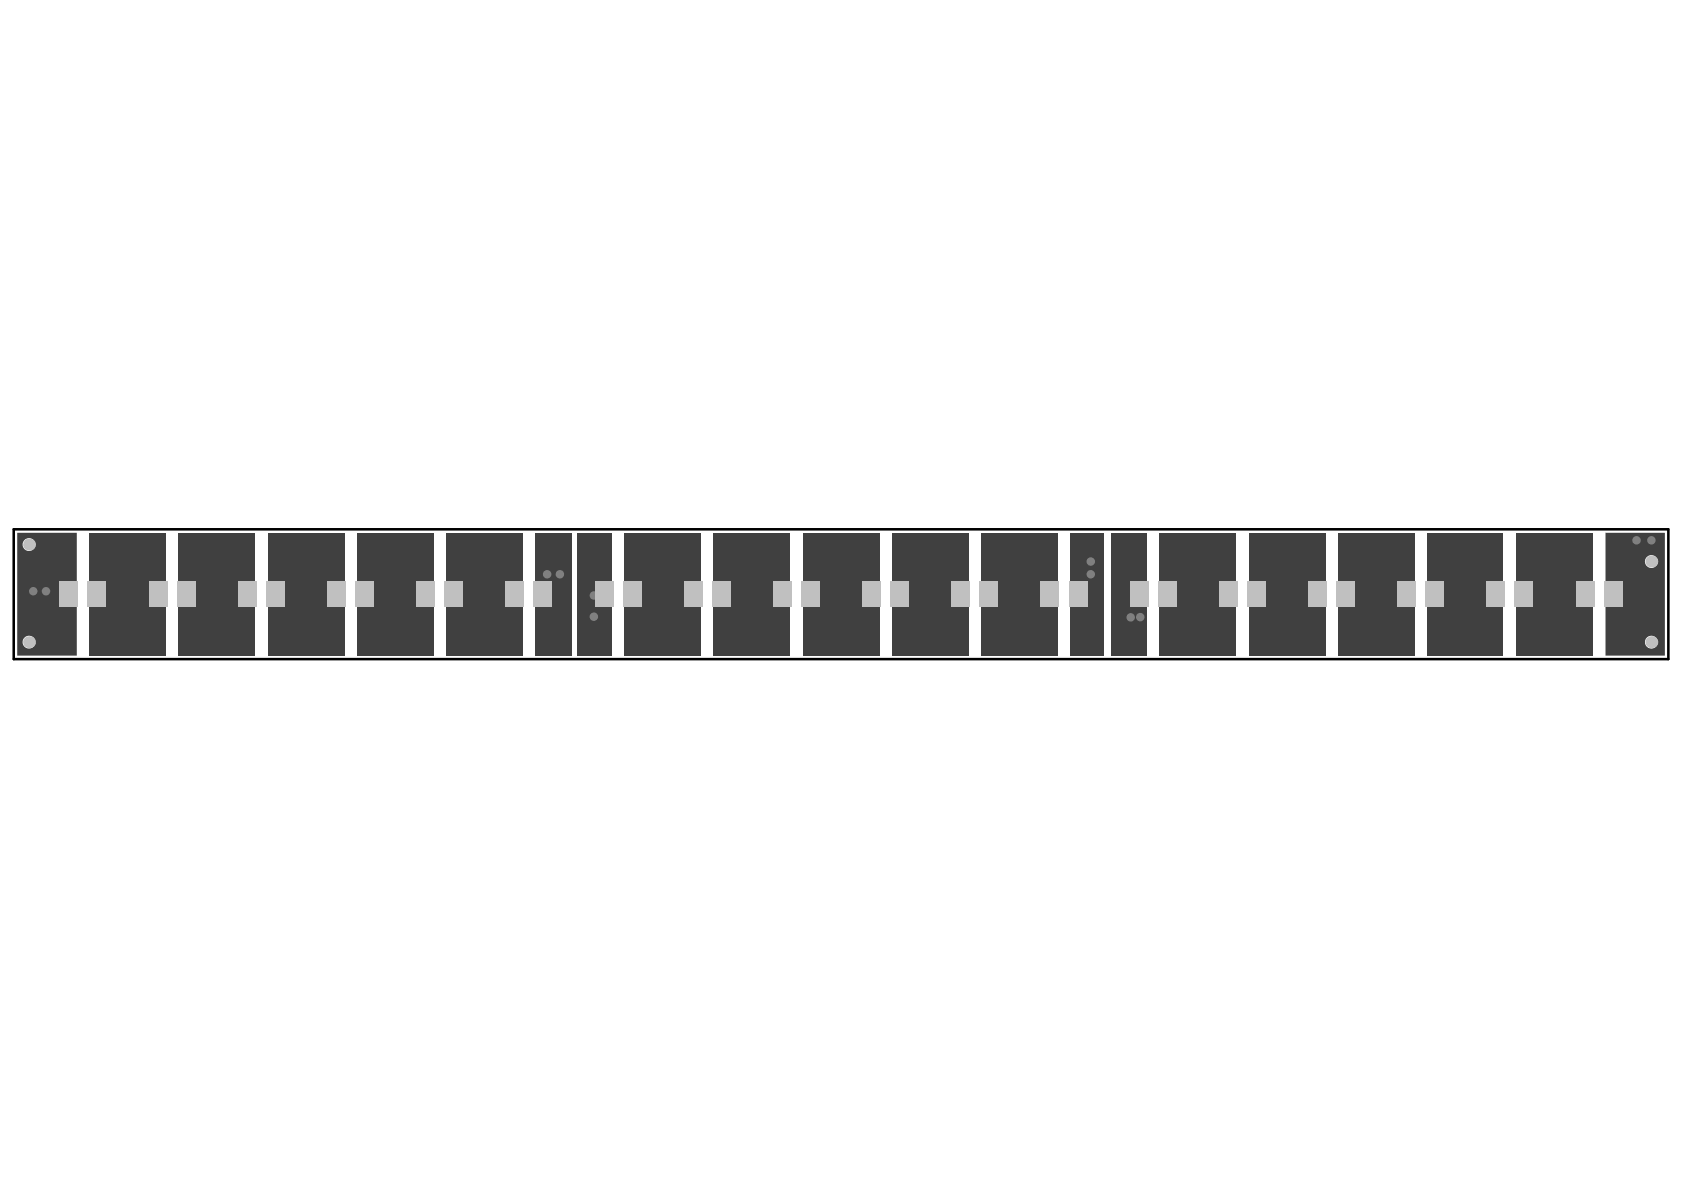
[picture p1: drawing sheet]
<svg xmlns="http://www.w3.org/2000/svg" width="297mm" height="210mm" viewBox="0 0 297 210" stroke-linecap="round" stroke-linejoin="round" font-family="sans-serif">
<g fill="#404040">
<path d="M188.8 94h6v21.6h-6z"/>
<path d="M101.8 94h6.1v21.6h-6.1z"/>
<path d="M236 94h13.5v21.6h-13.5z"/>
<path d="M251.8 94h13.2v21.6h-13.2z"/>
<path d="M204.5 94h13.5v21.6h-13.5z"/>
<path d="M196 94h6.3v21.6h-6.3z"/>
<path d="M157.4 94h13.4v21.6h-13.4z"/>
<path d="M141.6 94h13.5v21.6h-13.5z"/>
<path d="M110.1 94h13.5v21.6h-13.5z"/>
<path d="M94.4 94h6.5v21.6h-6.5z"/>
<path d="M63 94h13.4v21.6h-13.4z"/>
<path d="M47.3 94h13.4v21.6h-13.4z"/>
<path d="M15.8 94h13.4v21.6h-13.4z"/>
<path d="M220.3 94h13.5v21.6h-13.5z"/>
<path d="M173.1 94h13.5v21.6h-13.5z"/>
<path d="M125.9 94h13.5v21.6h-13.5z"/>
<path d="M267.5 94h13.4v21.6h-13.4z"/>
<path d="M78.7 94h13.5v21.6h-13.5z"/>
<path d="M31.5 94h13.5v21.6h-13.5z"/>
<path d="M283.2 94v21.6h10.5v-21.6zM290.1 99.1a1.15 1.15 0 0 1 2.3 0 1.15 1.15 0 0 1-2.3 0zM290.1 113.3a1.15 1.15 0 0 1 2.3 0 1.15 1.15 0 0 1-2.3 0z"/>
<path d="M3 94v21.6h10.5v-21.6zM4 96.1a1.15 1.15 0 0 1 2.3 0 1.15 1.15 0 0 1-2.3 0zM4 113.3a1.15 1.15 0 0 1 2.3 0 1.15 1.15 0 0 1-2.3 0z"/>
</g>
<g fill="#808080">
<circle cx="8.1" cy="104.3" r=".75"/>
<circle cx="5.9" cy="104.3" r=".75"/>
<circle cx="98.8" cy="101.3" r=".75"/>
<circle cx="96.5" cy="101.3" r=".75"/>
<circle cx="192.4" cy="101.3" r=".75"/>
<circle cx="288.7" cy="95.3" r=".75"/>
<circle cx="291.3" cy="95.3" r=".75"/>
<circle cx="192.4" cy="99.1" r=".75"/>
<circle cx="104.8" cy="108.8" r=".75"/>
<circle cx="104.8" cy="105" r=".75"/>
<circle cx="201.1" cy="108.9" r=".75"/>
<circle cx="199.4" cy="108.9" r=".75"/>
</g>
<g fill="#404040">
<circle cx="291.3" cy="113.3" r=".75"/>
<circle cx="5.1" cy="113.3" r=".75"/>
<circle cx="291.3" cy="99.1" r=".75"/>
<circle cx="5.1" cy="96.1" r=".75"/>
</g>
<g fill="#404040">
<path d="M278.1 102.7h3v4.2h-3z" fill-rule="evenodd"/>
<path d="M262.4 102.7h3v4.2h-3z" fill-rule="evenodd"/>
<path d="M267.3 102.7h3v4.2h-3z" fill-rule="evenodd"/>
<path d="M246.6 102.7h3v4.2h-3z" fill-rule="evenodd"/>
<path d="M251.6 102.7h3v4.2h-3z" fill-rule="evenodd"/>
<path d="M235.9 102.7h2.9v4.2h-2.9z" fill-rule="evenodd"/>
<path d="M230.9 102.7h3v4.2h-3z" fill-rule="evenodd"/>
<path d="M215.2 102.7h3v4.2h-3z" fill-rule="evenodd"/>
<path d="M204.4 102.7h3v4.2h-3z" fill-rule="evenodd"/>
<path d="M199.4 102.7h3v4.2h-3z" fill-rule="evenodd"/>
<path d="M188.7 102.7h3v4.2h-3z" fill-rule="evenodd"/>
<path d="M168 102.7h3v4.2h-3z" fill-rule="evenodd"/>
<path d="M152.2 102.7h3v4.2h-3z" fill-rule="evenodd"/>
<path d="M157.2 102.7h3v4.2h-3z" fill-rule="evenodd"/>
<path d="M141.5 102.7h3v4.2h-3z" fill-rule="evenodd"/>
<path d="M125.7 102.7h3v4.2h-3z" fill-rule="evenodd"/>
<path d="M120.8 102.7h3v4.2h-3z" fill-rule="evenodd"/>
<path d="M105.1 102.7h2.9v4.2h-2.9z" fill-rule="evenodd"/>
<path d="M89.3 102.7h3v4.2h-3z" fill-rule="evenodd"/>
<path d="M94.3 102.7h3v4.2h-3z" fill-rule="evenodd"/>
<path d="M78.5 102.7h3v4.2h-3z" fill-rule="evenodd"/>
<path d="M57.9 102.7h3v4.2h-3z" fill-rule="evenodd"/>
<path d="M47.1 102.7h3v4.2h-3z" fill-rule="evenodd"/>
<path d="M42.1 102.7h3v4.2h-3z" fill-rule="evenodd"/>
<path d="M31.3 102.7h3v4.2h-3z" fill-rule="evenodd"/>
<path d="M15.6 102.7h3v4.2h-3z" fill-rule="evenodd"/>
<path d="M10.7 102.7h3v4.2h-3z" fill-rule="evenodd"/>
<path d="M283 102.7h3v4.2h-3z" fill-rule="evenodd"/>
<path d="M220.1 102.7h3v4.2h-3z" fill-rule="evenodd"/>
<path d="M183.7 102.7h3v4.2h-3z" fill-rule="evenodd"/>
<path d="M172.9 102.7h3v4.2h-3z" fill-rule="evenodd"/>
<path d="M136.5 102.7h3v4.2h-3z" fill-rule="evenodd"/>
<path d="M110 102.7h3v4.2h-3z" fill-rule="evenodd"/>
<path d="M73.6 102.7h3v4.2h-3z" fill-rule="evenodd"/>
<path d="M62.8 102.7h3v4.2h-3z" fill-rule="evenodd"/>
<path d="M26.4 102.7h3v4.2h-3z" fill-rule="evenodd"/>
</g>
<path d="M2.4 93.4h291.9v22.9h-291.9z" fill="none" stroke="#000" stroke-width=".45"/>
<g fill="#c0c0c0">
<circle cx="291.3" cy="113.3" r="1.05"/>
<circle cx="5.1" cy="113.3" r="1.05"/>
<circle cx="291.3" cy="99.1" r="1.05"/>
<circle cx="5.1" cy="96.1" r="1.05"/>
</g>
<g fill="#c0c0c0">
<path d="M277.9 102.6h3.3v4.5h-3.3z" fill-rule="evenodd"/>
<path d="M262.2 102.6h3.3v4.5h-3.3z" fill-rule="evenodd"/>
<path d="M267.2 102.6h3.3v4.5h-3.3z" fill-rule="evenodd"/>
<path d="M246.5 102.6h3.3v4.5h-3.3z" fill-rule="evenodd"/>
<path d="M251.4 102.6h3.3v4.5h-3.3z" fill-rule="evenodd"/>
<path d="M235.7 102.6h3.3v4.5h-3.3z" fill-rule="evenodd"/>
<path d="M230.8 102.6h3.3v4.5h-3.3z" fill-rule="evenodd"/>
<path d="M215 102.6h3.3v4.5h-3.3z" fill-rule="evenodd"/>
<path d="M204.2 102.6h3.3v4.5h-3.3z" fill-rule="evenodd"/>
<path d="M199.3 102.6h3.3v4.5h-3.3z" fill-rule="evenodd"/>
<path d="M188.5 102.6h3.3v4.5h-3.3z" fill-rule="evenodd"/>
<path d="M167.8 102.6h3.3v4.5h-3.3z" fill-rule="evenodd"/>
<path d="M152.1 102.6h3.3v4.5h-3.3z" fill-rule="evenodd"/>
<path d="M157 102.6h3.3v4.5h-3.3z" fill-rule="evenodd"/>
<path d="M141.3 102.6h3.3v4.5h-3.3z" fill-rule="evenodd"/>
<path d="M125.6 102.6h3.3v4.5h-3.3z" fill-rule="evenodd"/>
<path d="M120.6 102.6h3.3v4.5h-3.3z" fill-rule="evenodd"/>
<path d="M104.9 102.6h3.3v4.5h-3.3z" fill-rule="evenodd"/>
<path d="M89.2 102.6h3.3v4.5h-3.3z" fill-rule="evenodd"/>
<path d="M94.1 102.6h3.3v4.5h-3.3z" fill-rule="evenodd"/>
<path d="M78.4 102.6h3.3v4.5h-3.3z" fill-rule="evenodd"/>
<path d="M57.7 102.6h3.3v4.5h-3.3z" fill-rule="evenodd"/>
<path d="M46.9 102.6h3.3v4.5h-3.3z" fill-rule="evenodd"/>
<path d="M42 102.6h3.3v4.5h-3.3z" fill-rule="evenodd"/>
<path d="M31.2 102.6h3.3v4.5h-3.3z" fill-rule="evenodd"/>
<path d="M15.5 102.6h3.3v4.5h-3.3z" fill-rule="evenodd"/>
<path d="M10.5 102.6h3.3v4.5h-3.3z" fill-rule="evenodd"/>
<path d="M282.9 102.6h3.3v4.5h-3.3z" fill-rule="evenodd"/>
<path d="M220 102.6h3.3v4.5h-3.3z" fill-rule="evenodd"/>
<path d="M183.6 102.6h3.3v4.5h-3.3z" fill-rule="evenodd"/>
<path d="M172.8 102.6h3.3v4.5h-3.3z" fill-rule="evenodd"/>
<path d="M136.4 102.6h3.3v4.5h-3.3z" fill-rule="evenodd"/>
<path d="M109.8 102.6h3.3v4.5h-3.3z" fill-rule="evenodd"/>
<path d="M73.4 102.6h3.3v4.5h-3.3z" fill-rule="evenodd"/>
<path d="M62.7 102.6h3.3v4.5h-3.3z" fill-rule="evenodd"/>
<path d="M26.2 102.6h3.3v4.5h-3.3z" fill-rule="evenodd"/>
</g>
</svg>
